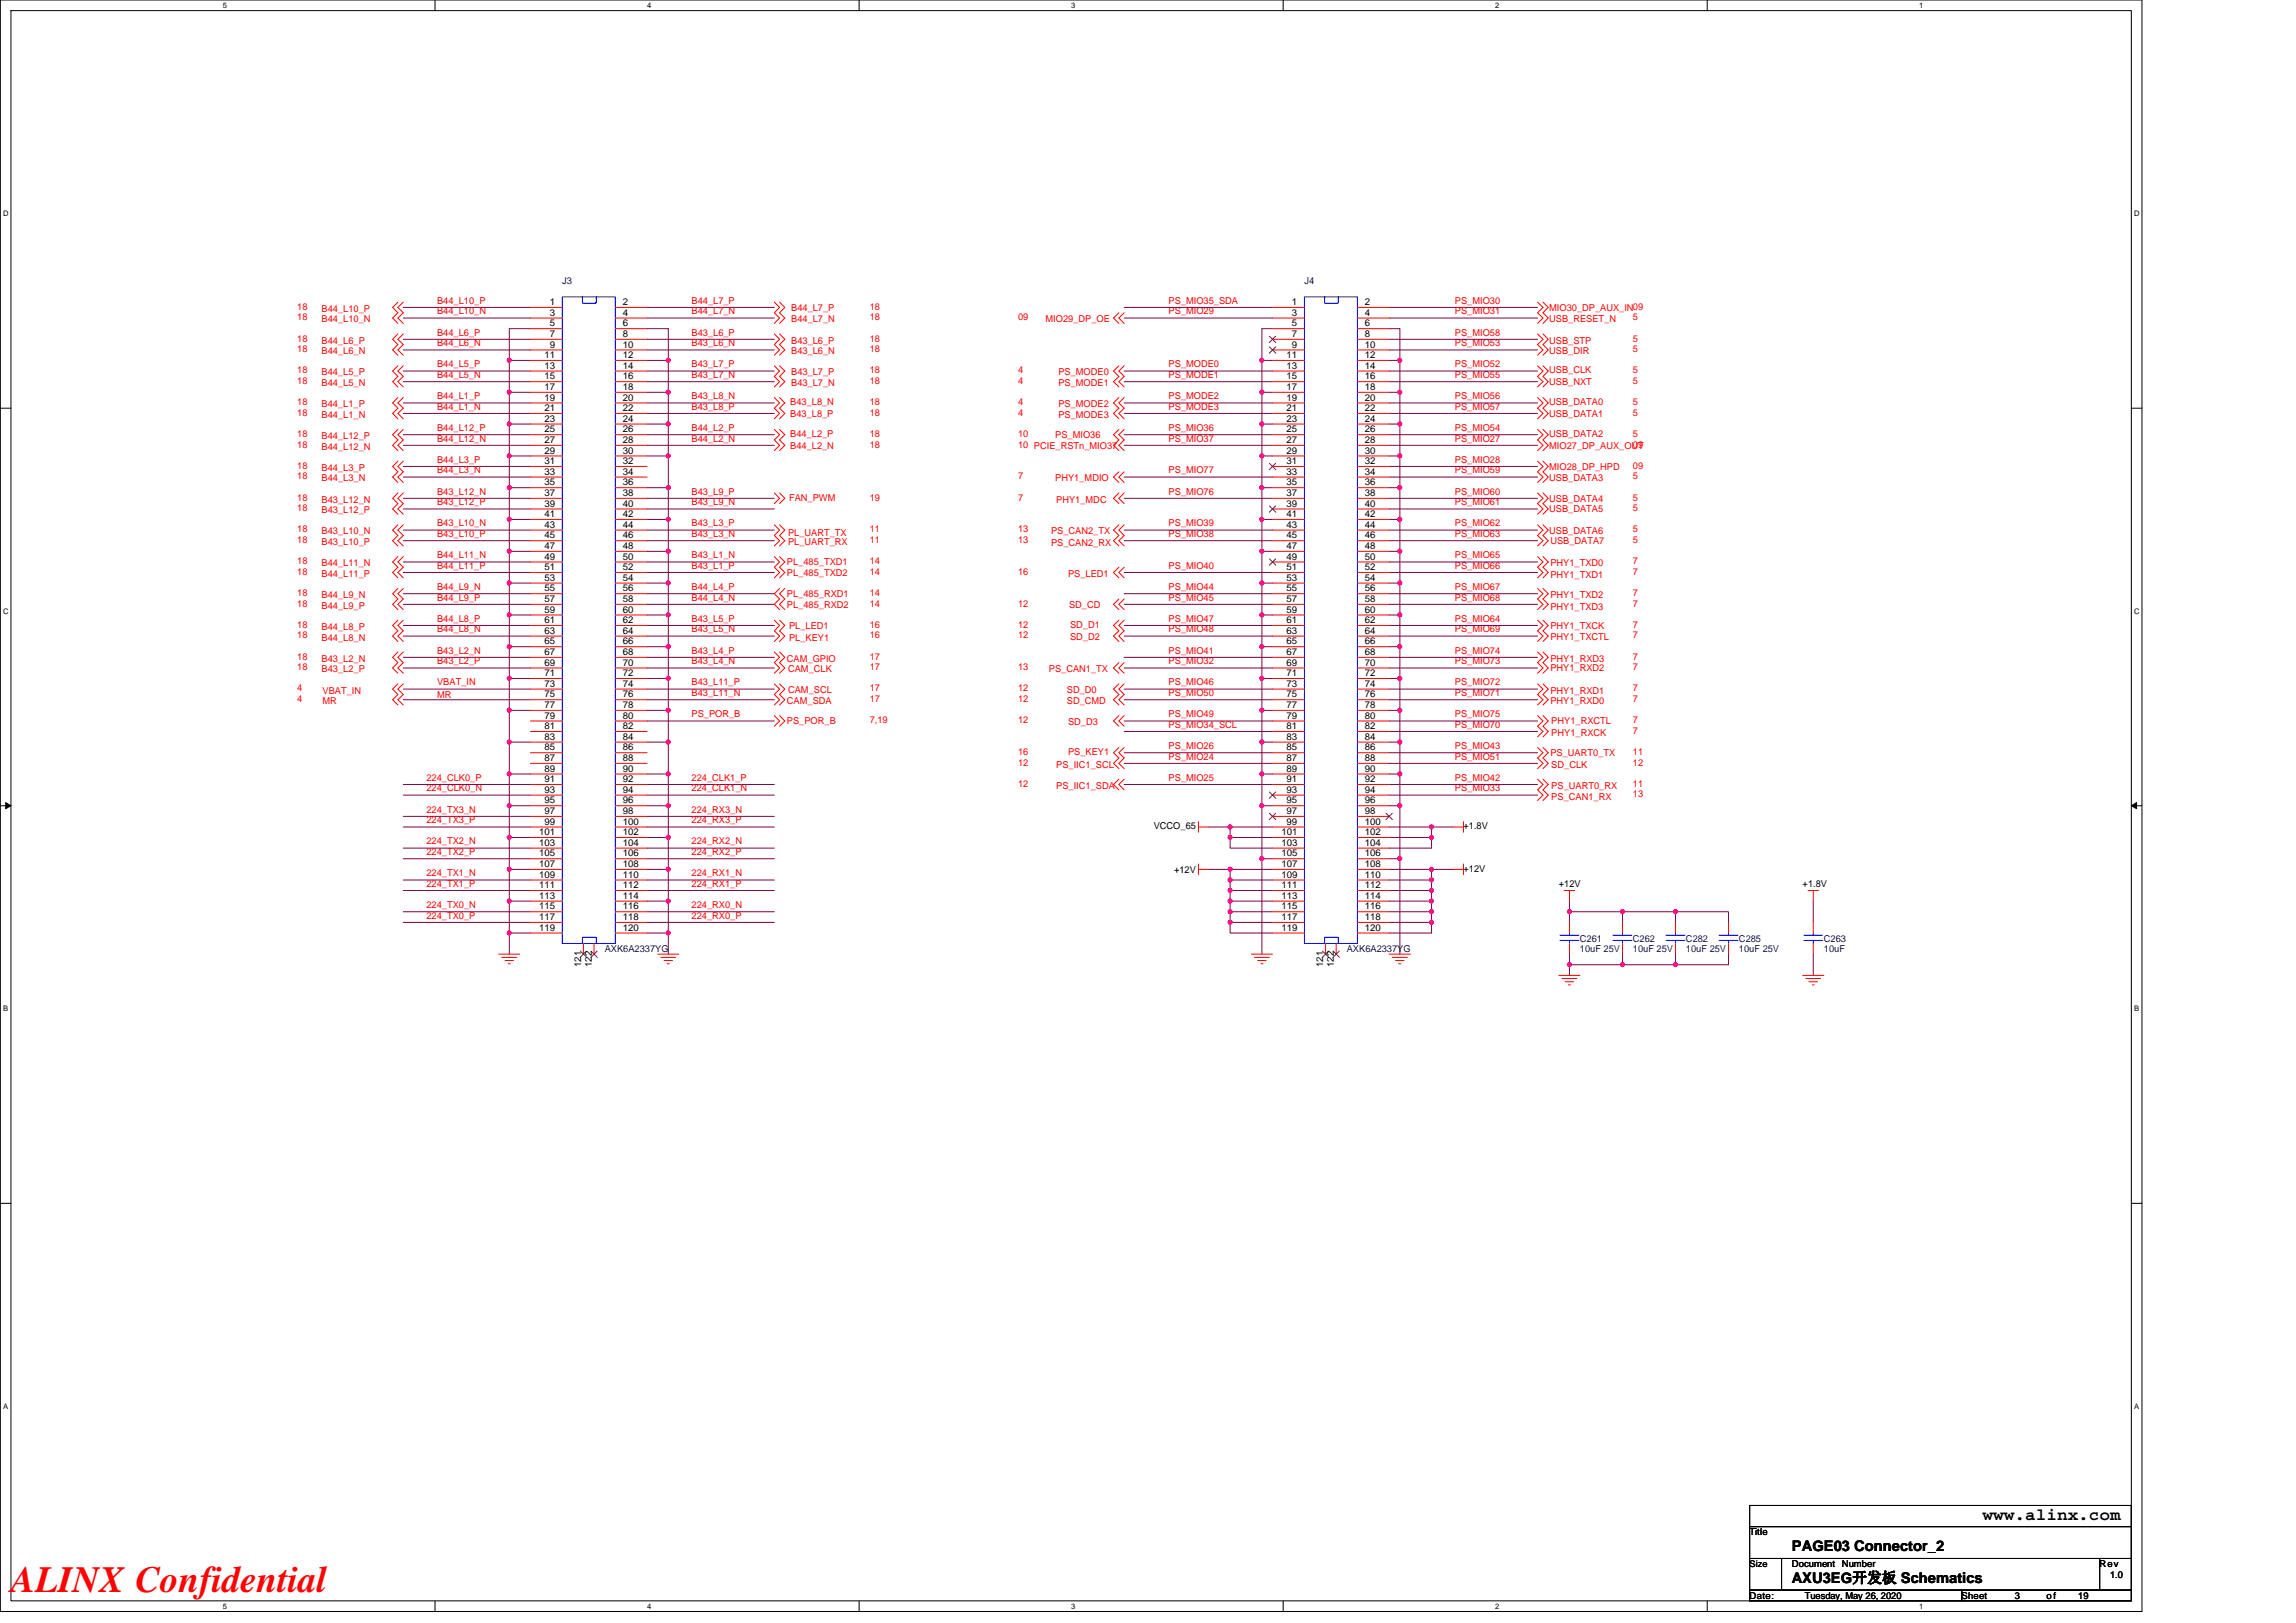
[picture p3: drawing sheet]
<svg xmlns="http://www.w3.org/2000/svg" width="297mm" height="210mm" viewBox="0 0 297 210" stroke-linecap="round" stroke-linejoin="round" font-family="sans-serif">
<defs><g id="words">
<text font-size="4.8" fill="#f00" x="1.4" y="206">ALINX Confidential</text>
<text font-size="2.2" x="256.5" y="196.6">www.alinx.com</text>
<g font-size="1.9">
<text x="231.8" y="200.6">PAGE03 Connector_2</text>
<text x="231.8" y="204.8">AXU3EG开发板 Schematics</text>
</g>
<g font-size="1.2" fill="#f00">
<text x="38.5" y="40.1">18</text>
<text x="38.5" y="41.4">18</text>
<text x="41.6" y="40.3">B44_L10_P</text>
<text x="41.6" y="41.7">B44_L10_N</text>
<text x="56.6" y="39.3">B44_L10_P</text>
<text x="56.6" y="40.7">B44_L10_N</text>
<text x="89.5" y="39.3">B44_L7_P</text>
<text x="89.5" y="40.7">B44_L7_N</text>
<text x="102.4" y="40.2">B44_L7_P</text>
<text x="102.4" y="41.7">B44_L7_N</text>
<text x="112.5" y="40.1">18</text>
<text x="112.5" y="41.4">18</text>
<text x="131.7" y="41.4">09</text>
<text x="135.3" y="41.7">MIO29_DP_OE</text>
<text x="151.2" y="40.7">PS_MIO29</text>
<text x="151.2" y="39.3">PS_MIO35_SDA</text>
<text x="188.2" y="39.3">PS_MIO30</text>
<text x="188.2" y="40.7">PS_MIO31</text>
<text x="200.4" y="41.7">USB_RESET_N</text>
<text x="200.4" y="40.2">MIO30_DP_AUX_IN09</text>
<text x="211.3" y="41.4">5</text>
<text x="38.5" y="44.2">18</text>
<text x="38.5" y="45.6">18</text>
<text x="41.6" y="44.5">B44_L6_P</text>
<text x="41.6" y="45.8">B44_L6_N</text>
<text x="56.6" y="43.4">B44_L6_P</text>
<text x="56.6" y="44.8">B44_L6_N</text>
<text x="56.6" y="47.5">B44_L5_P</text>
<text x="89.5" y="47.5">B43_L7_P</text>
<text x="89.5" y="43.4">B43_L6_P</text>
<text x="89.5" y="44.8">B43_L6_N</text>
<text x="102.4" y="44.5">B43_L6_P</text>
<text x="102.4" y="45.8">B43_L6_N</text>
<text x="112.5" y="44.2">18</text>
<text x="112.5" y="45.6">18</text>
<text x="151.2" y="47.5">PS_MODE0</text>
<text x="188.2" y="44.8">PS_MIO53</text>
<text x="188.2" y="47.5">PS_MIO52</text>
<text x="188.2" y="43.4">PS_MIO58</text>
<text x="200.4" y="44.5">USB_STP</text>
<text x="200.4" y="45.8">USB_DIR</text>
<text x="211.3" y="44.2">5</text>
<text x="211.3" y="45.6">5</text>
<text x="38.5" y="48.3">18</text>
<text x="38.5" y="49.7">18</text>
<text x="38.5" y="52.4">18</text>
<text x="38.5" y="53.8">18</text>
<text x="41.6" y="48.6">B44_L5_P</text>
<text x="41.6" y="50">B44_L5_N</text>
<text x="41.6" y="52.7">B44_L1_P</text>
<text x="56.6" y="51.6">B44_L1_P</text>
<text x="56.6" y="53">B44_L1_N</text>
<text x="56.6" y="48.9">B44_L5_N</text>
<text x="89.5" y="48.9">B43_L7_N</text>
<text x="89.5" y="51.6">B43_L8_N</text>
<text x="89.5" y="53">B43_L8_P</text>
<text x="102.2" y="53.9">B43_L8_P</text>
<text x="102.2" y="52.4">B43_L8_N</text>
<text x="102.4" y="50">B43_L7_N</text>
<text x="102.4" y="48.6">B43_L7_P</text>
<text x="112.5" y="52.4">18</text>
<text x="112.5" y="49.7">18</text>
<text x="112.5" y="48.3">18</text>
<text x="112.5" y="53.8">18</text>
<text x="131.7" y="52.4">4</text>
<text x="131.7" y="53.8">4</text>
<text x="131.7" y="48.3">4</text>
<text x="131.7" y="49.7">4</text>
<text x="136.9" y="52.7">PS_MODE2</text>
<text x="136.9" y="48.6">PS_MODE0</text>
<text x="136.9" y="50">PS_MODE1</text>
<text x="151.2" y="51.6">PS_MODE2</text>
<text x="151.2" y="53">PS_MODE3</text>
<text x="151.2" y="48.9">PS_MODE1</text>
<text x="188.2" y="53">PS_MIO57</text>
<text x="188.2" y="51.6">PS_MIO56</text>
<text x="188.2" y="48.9">PS_MIO55</text>
<text x="200.4" y="49.8">USB_NXT</text>
<text x="200.4" y="48.3">USB_CLK</text>
<text x="200.4" y="53.9">USB_DATA1</text>
<text x="200.4" y="52.4">USB_DATA0</text>
<text x="211.3" y="48.3">5</text>
<text x="211.3" y="52.4">5</text>
<text x="211.3" y="49.7">5</text>
<text x="211.3" y="53.8">5</text>
<text x="38.5" y="56.5">18</text>
<text x="38.5" y="57.9">18</text>
<text x="41.6" y="56.8">B44_L12_P</text>
<text x="41.6" y="58.2">B44_L12_N</text>
<text x="41.6" y="54.1">B44_L1_N</text>
<text x="56.6" y="55.8">B44_L12_P</text>
<text x="56.6" y="57.1">B44_L12_N</text>
<text x="56.6" y="59.9">B44_L3_P</text>
<text x="89.5" y="55.8">B44_L2_P</text>
<text x="89.5" y="57.1">B44_L2_N</text>
<text x="102.2" y="56.5">B44_L2_P</text>
<text x="102.2" y="58">B44_L2_N</text>
<text x="112.5" y="56.5">18</text>
<text x="112.5" y="57.9">18</text>
<text x="131.7" y="57.9">10 PCIE_RSTn_MIO37</text>
<text x="131.7" y="56.5">10</text>
<text x="136.5" y="56.7">PS_MIO36</text>
<text x="136.9" y="54.1">PS_MODE3</text>
<text x="151.2" y="55.8">PS_MIO36</text>
<text x="151.2" y="57.1">PS_MIO37</text>
<text x="188.2" y="59.9">PS_MIO28</text>
<text x="188.2" y="57.1">PS_MIO27</text>
<text x="188.2" y="55.8">PS_MIO54</text>
<text x="200.4" y="56.5">USB_DATA2</text>
<text x="200.4" y="58">MIO27_DP_AUX_OUT</text>
<text x="211.3" y="56.5">5</text>
<text x="211.3" y="57.9">09</text>
<text x="38.5" y="64.8">18</text>
<text x="38.5" y="60.7">18</text>
<text x="38.5" y="62">18</text>
<text x="41.6" y="65">B43_L12_N</text>
<text x="41.6" y="60.9">B44_L3_P</text>
<text x="41.6" y="62.3">B44_L3_N</text>
<text x="56.6" y="61.2">B44_L3_N</text>
<text x="56.6" y="64">B43_L12_N</text>
<text x="56.6" y="65.4">B43_L12_P</text>
<text x="89.5" y="64">B43_L9_P</text>
<text x="89.5" y="65.4">B43_L9_N</text>
<text x="102.1" y="64.8">FAN_PWM</text>
<text x="112.5" y="64.8">19</text>
<text x="131.7" y="62">7</text>
<text x="131.7" y="64.8">7</text>
<text x="136.5" y="62.2">PHY1_MDIO</text>
<text x="136.6" y="65">PHY1_MDC</text>
<text x="151.2" y="64">PS_MIO76</text>
<text x="151.2" y="61.2">PS_MIO77</text>
<text x="188.2" y="65.4">PS_MIO61</text>
<text x="188.2" y="61.2">PS_MIO59</text>
<text x="188.2" y="64">PS_MIO60</text>
<text x="200.4" y="64.9">USB_DATA4</text>
<text x="200.4" y="62.2">USB_DATA3</text>
<text x="200.4" y="60.8">MIO28_DP_HPD</text>
<text x="211.3" y="64.8">5</text>
<text x="211.3" y="62">5</text>
<text x="211.3" y="60.7">09</text>
<text x="38.5" y="70.3">18</text>
<text x="38.5" y="68.9">18</text>
<text x="38.5" y="66.1">18</text>
<text x="41.6" y="70.5">B43_L10_P</text>
<text x="41.6" y="69.2">B43_L10_N</text>
<text x="41.6" y="66.4">B43_L12_P</text>
<text x="56.6" y="68.1">B43_L10_N</text>
<text x="56.6" y="69.5">B43_L10_P</text>
<text x="89.5" y="68.1">B43_L3_P</text>
<text x="89.5" y="69.5">B43_L3_N</text>
<text x="102" y="70.5">PL_UART_RX</text>
<text x="102" y="69.3">PL_UART_TX</text>
<text x="112.5" y="70.3">11</text>
<text x="112.5" y="68.9">11</text>
<text x="131.7" y="68.9">13</text>
<text x="131.7" y="70.3">13</text>
<text x="136" y="69.2">PS_CAN2_TX</text>
<text x="136" y="70.7">PS_CAN2_RX</text>
<text x="151.2" y="69.5">PS_MIO38</text>
<text x="151.2" y="68.1">PS_MIO39</text>
<text x="188.2" y="69.5">PS_MIO63</text>
<text x="188.2" y="68.1">PS_MIO62</text>
<text x="200.4" y="66.3">USB_DATA5</text>
<text x="200.4" y="69">USB_DATA6</text>
<text x="200.6" y="70.4">USB_DATA7</text>
<text x="211.3" y="70.3">5</text>
<text x="211.3" y="66.1">5</text>
<text x="211.3" y="68.9">5</text>
<text x="38.5" y="77.1">18</text>
<text x="38.5" y="74.4">18</text>
<text x="38.5" y="73">18</text>
<text x="41.6" y="77.4">B44_L9_N</text>
<text x="41.6" y="74.6">B44_L11_P</text>
<text x="41.6" y="73.3">B44_L11_N</text>
<text x="56.6" y="76.3">B44_L9_N</text>
<text x="56.6" y="77.7">B44_L9_P</text>
<text x="56.6" y="73.6">B44_L11_P</text>
<text x="56.6" y="72.2">B44_L11_N</text>
<text x="89.5" y="76.3">B44_L4_P</text>
<text x="89.5" y="77.7">B44_L4_N</text>
<text x="89.5" y="72.2">B43_L1_N</text>
<text x="89.5" y="73.6">B43_L1_P</text>
<text x="101.8" y="73.1">PL_485_TXD1</text>
<text x="101.8" y="74.5">PL_485_TXD2</text>
<text x="101.8" y="77.3">PL_485_RXD1</text>
<text x="112.5" y="73">14</text>
<text x="112.5" y="74.4">14</text>
<text x="112.5" y="77.1">14</text>
<text x="131.7" y="74.4">16</text>
<text x="138.2" y="74.6">PS_LED1</text>
<text x="151.2" y="73.6">PS_MIO40</text>
<text x="151.2" y="76.3">PS_MIO44</text>
<text x="151.2" y="77.7">PS_MIO45</text>
<text x="188.2" y="77.7">PS_MIO68</text>
<text x="188.2" y="76.3">PS_MIO67</text>
<text x="188.2" y="73.6">PS_MIO66</text>
<text x="188.2" y="72.2">PS_MIO65</text>
<text x="200.6" y="77.4">PHY1_TXD2</text>
<text x="200.6" y="74.8">PHY1_TXD1</text>
<text x="200.6" y="73.3">PHY1_TXD0</text>
<text x="211.3" y="77.1">7</text>
<text x="211.3" y="74.4">7</text>
<text x="211.3" y="73">7</text>
<text x="38.5" y="82.6">18</text>
<text x="38.5" y="81.2">18</text>
<text x="38.5" y="78.5">18</text>
<text x="41.6" y="82.9">B44_L8_N</text>
<text x="41.6" y="81.5">B44_L8_P</text>
<text x="41.6" y="78.8">B44_L9_P</text>
<text x="56.6" y="80.4">B44_L8_P</text>
<text x="56.6" y="81.8">B44_L8_N</text>
<text x="89.5" y="80.4">B43_L5_P</text>
<text x="89.5" y="81.8">B43_L5_N</text>
<text x="101.8" y="78.6">PL_485_RXD2</text>
<text x="102.1" y="82.9">PL_KEY1</text>
<text x="102.1" y="81.4">PL_LED1</text>
<text x="112.5" y="78.5">14</text>
<text x="112.5" y="82.6">16</text>
<text x="112.5" y="81.2">16</text>
<text x="131.7" y="78.5">12</text>
<text x="131.7" y="81.2">12</text>
<text x="131.7" y="82.6">12</text>
<text x="138.3" y="78.6">SD_CD</text>
<text x="138.4" y="81.2">SD_D1</text>
<text x="138.4" y="82.7">SD_D2</text>
<text x="151.2" y="80.4">PS_MIO47</text>
<text x="151.2" y="81.8">PS_MIO48</text>
<text x="188.2" y="81.8">PS_MIO69</text>
<text x="188.2" y="80.4">PS_MIO64</text>
<text x="200.6" y="82.7">PHY1_TXCTL</text>
<text x="200.6" y="81.4">PHY1_TXCK</text>
<text x="200.6" y="78.9">PHY1_TXD3</text>
<text x="211.3" y="82.6">7</text>
<text x="211.3" y="81.2">7</text>
<text x="211.3" y="78.5">7</text>
<text x="38.5" y="86.7">18</text>
<text x="38.5" y="85.3">18</text>
<text x="38.5" y="89.5">4</text>
<text x="41.6" y="87">B43_L2_P</text>
<text x="41.6" y="85.6">B43_L2_N</text>
<text x="41.7" y="89.7">VBAT_IN</text>
<text x="56.6" y="84.6">B43_L2_N</text>
<text x="56.6" y="85.9">B43_L2_P</text>
<text x="56.6" y="88.7">VBAT_IN</text>
<text x="89.5" y="88.7">B43_L11_P</text>
<text x="89.5" y="84.6">B43_L4_P</text>
<text x="89.5" y="85.9">B43_L4_N</text>
<text x="101.8" y="85.6">CAM_GPIO</text>
<text x="102" y="87">CAM_CLK</text>
<text x="102" y="89.6">CAM_SCL</text>
<text x="112.5" y="86.7">17</text>
<text x="112.5" y="89.5">17</text>
<text x="112.5" y="85.3">17</text>
<text x="131.7" y="86.7">13</text>
<text x="131.7" y="89.5">12</text>
<text x="135.7" y="87">PS_CAN1_TX</text>
<text x="138" y="89.6">SD_D0</text>
<text x="151.2" y="85.9">PS_MIO32</text>
<text x="151.2" y="84.6">PS_MIO41</text>
<text x="151.2" y="88.7">PS_MIO46</text>
<text x="188.2" y="88.7">PS_MIO72</text>
<text x="188.2" y="85.9">PS_MIO73</text>
<text x="188.2" y="84.6">PS_MIO74</text>
<text x="200.6" y="89.7">PHY1_RXD1</text>
<text x="200.6" y="86.8">PHY1_RXD2</text>
<text x="200.6" y="85.6">PHY1_RXD3</text>
<text x="211.3" y="89.5">7</text>
<text x="211.3" y="86.7">7</text>
<text x="211.3" y="85.3">7</text>
<text x="38.5" y="90.8">4</text>
<text x="41.7" y="91.1">MR</text>
<text x="56.6" y="90.3">MR</text>
<text x="89.5" y="90">B43_L11_N</text>
<text x="89.5" y="92.8">PS_POR_B</text>
<text x="101.8" y="93.7">PS_POR_B</text>
<text x="101.8" y="91.1">CAM_SDA</text>
<text x="112.5" y="93.6">7,19</text>
<text x="112.5" y="90.8">17</text>
<text x="131.7" y="93.6">12</text>
<text x="131.7" y="90.8">12</text>
<text x="138" y="91.1">SD_CMD</text>
<text x="138.2" y="93.9">SD_D3</text>
<text x="151.2" y="92.8">PS_MIO49</text>
<text x="151.2" y="94.1">PS_MIO34_SCL</text>
<text x="151.2" y="90">PS_MIO50</text>
<text x="188.2" y="94.1">PS_MIO70</text>
<text x="188.2" y="92.8">PS_MIO75</text>
<text x="188.2" y="90">PS_MIO71</text>
<text x="200.6" y="91.1">PHY1_RXD0</text>
<text x="200.7" y="95.2">PHY1_RXCK</text>
<text x="200.7" y="93.7">PHY1_RXCTL</text>
<text x="211.3" y="90.8">7</text>
<text x="211.3" y="95">7</text>
<text x="211.3" y="93.6">7</text>
<text x="55.2" y="101">224_CLK0_P</text>
<text x="89.5" y="101">224_CLK1_P</text>
<text x="131.7" y="97.7">16</text>
<text x="131.7" y="99.1">12</text>
<text x="131.7" y="101.8">12</text>
<text x="136.6" y="99.3">PS_IIC1_SCL</text>
<text x="138.2" y="97.7">PS_KEY1</text>
<text x="151.2" y="96.9">PS_MIO26</text>
<text x="151.2" y="101">PS_MIO25</text>
<text x="151.2" y="98.3">PS_MIO24</text>
<text x="188.2" y="101">PS_MIO42</text>
<text x="188.2" y="98.3">PS_MIO51</text>
<text x="188.2" y="96.9">PS_MIO43</text>
<text x="200.6" y="97.8">PS_UART0_TX</text>
<text x="200.7" y="99.3">SD_CLK</text>
<text x="211.3" y="97.7">11</text>
<text x="211.3" y="99.1">12</text>
<text x="211.3" y="101.8">11</text>
<text x="55.2" y="102.4">224_CLK0_N</text>
<text x="55.2" y="105.1">224_TX3_N</text>
<text x="55.2" y="106.5">224_TX3_P</text>
<text x="89.5" y="102.4">224_CLK1_N</text>
<text x="89.5" y="105.1">224_RX3_N</text>
<text x="89.5" y="106.5">224_RX3_P</text>
<text x="136.6" y="102.1">PS_IIC1_SDA</text>
<text x="188.2" y="102.4">PS_MIO33</text>
<text x="200.7" y="103.4">PS_CAN1_RX</text>
<text x="200.7" y="102.1">PS_UART0_RX</text>
<text x="211.3" y="103.2">13</text>
<text x="55.2" y="109.2">224_TX2_N</text>
<text x="55.2" y="110.6">224_TX2_P</text>
<text x="55.2" y="113.4">224_TX1_N</text>
<text x="89.5" y="109.2">224_RX2_N</text>
<text x="89.5" y="110.6">224_RX2_P</text>
<text x="89.5" y="113.4">224_RX1_N</text>
<text x="55.2" y="114.7">224_TX1_P</text>
<text x="55.2" y="117.5">224_TX0_N</text>
<text x="55.2" y="118.9">224_TX0_P</text>
<text x="89.5" y="117.5">224_RX0_N</text>
<text x="89.5" y="118.9">224_RX0_P</text>
<text x="89.5" y="114.7">224_RX1_P</text>
</g>
<g font-size="1.2">
<text x="71.1" y="39.5">1</text>
<text x="71.1" y="40.9">3</text>
<text x="80.6" y="39.5">2</text>
<text x="80.6" y="40.9">4</text>
<text x="167.1" y="39.5">1</text>
<text x="167.1" y="40.9">3</text>
<text x="176.6" y="39.5">2</text>
<text x="176.6" y="40.9">4</text>
<text x="70.4" y="46.3">11</text>
<text x="70.4" y="47.7">13</text>
<text x="71.1" y="42.2">5</text>
<text x="71.1" y="43.6">7</text>
<text x="71.1" y="45">9</text>
<text x="80.6" y="42.2">6</text>
<text x="80.6" y="43.6">8</text>
<text x="80.6" y="45">10</text>
<text x="80.6" y="46.3">12</text>
<text x="80.6" y="47.7">14</text>
<text x="166.5" y="46.3">11</text>
<text x="166.5" y="47.7">13</text>
<text x="167.1" y="42.2">5</text>
<text x="167.1" y="43.6">7</text>
<text x="167.1" y="45">9</text>
<text x="176.6" y="42.2">6</text>
<text x="176.6" y="43.6">8</text>
<text x="176.6" y="45">10</text>
<text x="176.6" y="46.3">12</text>
<text x="176.6" y="47.7">14</text>
<text x="70.4" y="49.1">15</text>
<text x="70.4" y="50.5">17</text>
<text x="70.4" y="51.8">19</text>
<text x="70.4" y="53.2">21</text>
<text x="80.6" y="49.1">16</text>
<text x="80.6" y="50.5">18</text>
<text x="80.6" y="51.8">20</text>
<text x="80.6" y="53.2">22</text>
<text x="166.5" y="49.1">15</text>
<text x="166.5" y="50.5">17</text>
<text x="166.5" y="51.8">19</text>
<text x="166.5" y="53.2">21</text>
<text x="176.6" y="49.1">16</text>
<text x="176.6" y="50.5">18</text>
<text x="176.6" y="51.8">20</text>
<text x="176.6" y="53.2">22</text>
<text x="70.4" y="54.6">23</text>
<text x="70.4" y="55.9">25</text>
<text x="70.4" y="57.3">27</text>
<text x="70.4" y="58.7">29</text>
<text x="80.6" y="54.6">24</text>
<text x="80.6" y="55.9">26</text>
<text x="80.6" y="57.3">28</text>
<text x="80.6" y="58.7">30</text>
<text x="166.5" y="54.6">23</text>
<text x="166.5" y="55.9">25</text>
<text x="166.5" y="57.3">27</text>
<text x="166.5" y="58.7">29</text>
<text x="176.6" y="54.6">24</text>
<text x="176.6" y="55.9">26</text>
<text x="176.6" y="57.3">28</text>
<text x="176.6" y="58.7">30</text>
<text x="70.4" y="60">31</text>
<text x="70.4" y="61.4">33</text>
<text x="70.4" y="62.8">35</text>
<text x="70.4" y="64.2">37</text>
<text x="70.4" y="65.6">39</text>
<text x="80.6" y="60">32</text>
<text x="80.6" y="61.4">34</text>
<text x="80.6" y="62.8">36</text>
<text x="80.6" y="64.2">38</text>
<text x="80.6" y="65.6">40</text>
<text x="166.5" y="60">31</text>
<text x="166.5" y="61.4">33</text>
<text x="166.5" y="62.8">35</text>
<text x="166.5" y="64.2">37</text>
<text x="166.5" y="65.6">39</text>
<text x="176.6" y="60">32</text>
<text x="176.6" y="61.4">34</text>
<text x="176.6" y="62.8">36</text>
<text x="176.6" y="64.2">38</text>
<text x="176.6" y="65.6">40</text>
<text x="70.4" y="66.9">41</text>
<text x="70.4" y="68.3">43</text>
<text x="70.4" y="69.7">45</text>
<text x="70.4" y="71">47</text>
<text x="80.6" y="66.9">42</text>
<text x="80.6" y="68.3">44</text>
<text x="80.6" y="69.7">46</text>
<text x="80.6" y="71">48</text>
<text x="166.5" y="66.9">41</text>
<text x="166.5" y="68.3">43</text>
<text x="166.5" y="69.7">45</text>
<text x="166.5" y="71">47</text>
<text x="176.6" y="66.9">42</text>
<text x="176.6" y="68.3">44</text>
<text x="176.6" y="69.7">46</text>
<text x="176.6" y="71">48</text>
<text x="70.4" y="72.4">49</text>
<text x="70.4" y="73.8">51</text>
<text x="70.4" y="75.1">53</text>
<text x="70.4" y="76.5">55</text>
<text x="70.4" y="77.9">57</text>
<text x="80.6" y="72.4">50</text>
<text x="80.6" y="73.8">52</text>
<text x="80.6" y="75.1">54</text>
<text x="80.6" y="76.5">56</text>
<text x="80.6" y="77.9">58</text>
<text x="166.5" y="72.4">49</text>
<text x="166.5" y="73.8">51</text>
<text x="166.5" y="75.1">53</text>
<text x="166.5" y="76.5">55</text>
<text x="166.5" y="77.9">57</text>
<text x="176.6" y="72.4">50</text>
<text x="176.6" y="73.8">52</text>
<text x="176.6" y="75.1">54</text>
<text x="176.6" y="76.5">56</text>
<text x="176.6" y="77.9">58</text>
<text x="70.4" y="79.3">59</text>
<text x="70.4" y="80.6">61</text>
<text x="70.4" y="82">63</text>
<text x="70.4" y="83.4">65</text>
<text x="80.6" y="79.3">60</text>
<text x="80.6" y="80.6">62</text>
<text x="80.6" y="82">64</text>
<text x="80.6" y="83.4">66</text>
<text x="166.5" y="79.3">59</text>
<text x="166.5" y="80.6">61</text>
<text x="166.5" y="82">63</text>
<text x="166.5" y="83.4">65</text>
<text x="176.6" y="79.3">60</text>
<text x="176.6" y="80.6">62</text>
<text x="176.6" y="82">64</text>
<text x="176.6" y="83.4">66</text>
<text x="70.4" y="84.8">67</text>
<text x="70.4" y="86.1">69</text>
<text x="70.4" y="87.5">71</text>
<text x="70.4" y="88.9">73</text>
<text x="80.6" y="84.8">68</text>
<text x="80.6" y="86.1">70</text>
<text x="80.6" y="87.5">72</text>
<text x="80.6" y="88.9">74</text>
<text x="166.5" y="84.8">67</text>
<text x="166.5" y="86.1">69</text>
<text x="166.5" y="87.5">71</text>
<text x="166.5" y="88.9">73</text>
<text x="176.6" y="84.8">68</text>
<text x="176.6" y="86.1">70</text>
<text x="176.6" y="87.5">72</text>
<text x="176.6" y="88.9">74</text>
<text x="70.4" y="90.2">75</text>
<text x="70.4" y="91.6">77</text>
<text x="70.4" y="93">79</text>
<text x="70.4" y="94.3">81</text>
<text x="70.4" y="95.7">83</text>
<text x="80.6" y="90.2">76</text>
<text x="80.6" y="91.6">78</text>
<text x="80.6" y="93">80</text>
<text x="80.6" y="94.3">82</text>
<text x="80.6" y="95.7">84</text>
<text x="166.5" y="90.2">75</text>
<text x="166.5" y="91.6">77</text>
<text x="166.5" y="93">79</text>
<text x="166.5" y="94.3">81</text>
<text x="166.5" y="95.7">83</text>
<text x="176.6" y="90.2">76</text>
<text x="176.6" y="91.6">78</text>
<text x="176.6" y="93">80</text>
<text x="176.6" y="94.3">82</text>
<text x="176.6" y="95.7">84</text>
<text x="70.4" y="97.1">85</text>
<text x="70.4" y="98.5">87</text>
<text x="70.4" y="99.8">89</text>
<text x="70.4" y="101.2">91</text>
<text x="80.6" y="97.1">86</text>
<text x="80.6" y="98.5">88</text>
<text x="80.6" y="99.8">90</text>
<text x="80.6" y="101.2">92</text>
<text x="166.5" y="97.1">85</text>
<text x="166.5" y="98.5">87</text>
<text x="166.5" y="99.8">89</text>
<text x="166.5" y="101.2">91</text>
<text x="176.6" y="97.1">86</text>
<text x="176.6" y="98.5">88</text>
<text x="176.6" y="99.8">90</text>
<text x="176.6" y="101.2">92</text>
<text x="70.4" y="102.6">93</text>
<text x="70.4" y="103.9">95</text>
<text x="70.4" y="105.3">97</text>
<text x="70.4" y="106.7">99</text>
<text x="80.6" y="102.6">94</text>
<text x="80.6" y="103.9">96</text>
<text x="80.6" y="105.3">98</text>
<text x="80.6" y="106.7">100</text>
<text x="149.3" y="107.3">VCCO_65</text>
<text x="166.5" y="102.6">93</text>
<text x="166.5" y="103.9">95</text>
<text x="166.5" y="105.3">97</text>
<text x="166.5" y="106.7">99</text>
<text x="176.6" y="102.6">94</text>
<text x="176.6" y="103.9">96</text>
<text x="176.6" y="105.3">98</text>
<text x="176.6" y="106.7">100</text>
<text x="189.3" y="107.3">+1.8V</text>
<text x="69.8" y="108.1">101</text>
<text x="69.8" y="109.4">103</text>
<text x="69.8" y="110.8">105</text>
<text x="69.8" y="112.2">107</text>
<text x="69.8" y="113.6">109</text>
<text x="80.6" y="108.1">102</text>
<text x="80.6" y="109.4">104</text>
<text x="80.6" y="110.8">106</text>
<text x="80.6" y="112.2">108</text>
<text x="80.6" y="113.6">110</text>
<text x="151.9" y="112.9">+12V</text>
<text x="165.8" y="108.1">101</text>
<text x="165.8" y="109.4">103</text>
<text x="165.8" y="110.8">105</text>
<text x="165.8" y="112.2">107</text>
<text x="165.8" y="113.6">109</text>
<text x="176.6" y="108.1">102</text>
<text x="176.6" y="109.4">104</text>
<text x="176.6" y="110.8">106</text>
<text x="176.6" y="112.2">108</text>
<text x="176.6" y="113.6">110</text>
<text x="189.3" y="112.8">+12V</text>
<text x="69.8" y="114.9">111</text>
<text x="69.8" y="116.3">113</text>
<text x="69.8" y="117.7">115</text>
<text x="69.8" y="119">117</text>
<text x="80.6" y="114.9">112</text>
<text x="80.6" y="116.3">114</text>
<text x="80.6" y="117.7">116</text>
<text x="80.6" y="119">118</text>
<text x="165.8" y="114.9">111</text>
<text x="165.8" y="116.3">113</text>
<text x="165.8" y="117.7">115</text>
<text x="165.8" y="119">117</text>
<text x="176.6" y="114.9">112</text>
<text x="176.6" y="116.3">114</text>
<text x="176.6" y="117.7">116</text>
<text x="176.6" y="119">118</text>
<text x="201.7" y="114.7">+12V</text>
<text x="233.2" y="114.7">+1.8V</text>
<text x="69.8" y="120.4">119</text>
<text x="75.2" y="125.1" transform="rotate(-90 75.2 125.1)">121</text>
<text x="76.6" y="125.1" transform="rotate(-90 76.6 125.1)">122</text>
<text x="80.6" y="120.4">120</text>
<text x="165.8" y="120.4">119</text>
<text x="171.2" y="125.1" transform="rotate(-90 171.2 125.1)">121</text>
<text x="172.6" y="125.1" transform="rotate(-90 172.6 125.1)">122</text>
<text x="176.6" y="120.4">120</text>
<text x="226.4" y="198.6">Title</text>
<text x="226.4" y="202.7">Size</text>
<text x="231.8" y="202.8">Document</text>
<text x="238.3" y="202.8">Number</text>
<text x="271.6" y="202.8">Rev</text>
<text x="226.4" y="206.9">Date:</text>
<text x="233.5" y="206.9">Tuesday, May 26, 2020</text>
<text x="253.8" y="206.9">Sheet</text>
<text x="260.6" y="206.9">3</text>
<text x="264.8" y="206.9">of</text>
<text x="268.9" y="206.9">19</text>
<text x="273" y="204.1">1.0</text>
</g>
<g font-size="1.2" fill="#000080">
<text x="72.7" y="36.8">J3</text>
<text x="168.8" y="36.8">J4</text>
<text x="78.2" y="123.2">AXK6A2337YG</text>
<text x="174.2" y="123.2">AXK6A2337YG</text>
<text x="204.4" y="121.8">C261</text>
<text x="204.4" y="123.2">10uF 25V</text>
<text x="211.3" y="121.8">C262</text>
<text x="211.3" y="123.2">10uF 25V</text>
<text x="218.1" y="121.8">C282</text>
<text x="218.1" y="123.2">10uF 25V</text>
<text x="225" y="121.8">C285</text>
<text x="225" y="123.2">10uF 25V</text>
<text x="236" y="121.8">C263</text>
<text x="236" y="123.2">10uF</text>
</g>
<g font-size="1">
<text x="28.8" y="1">5</text>
<text x="83.7" y="1">4</text>
<text x="138.6" y="1">3</text>
<text x="193.4" y="1">2</text>
<text x="248.3" y="1">1</text>
<text x=".4" y="28">D</text>
<text x="276.1" y="28">D</text>
<text x=".4" y="79.4">C</text>
<text x="276.1" y="79.4">C</text>
<text x=".4" y="130.9">B</text>
<text x="276.1" y="130.9">B</text>
<text x=".4" y="182.3">A</text>
<text x="276.1" y="182.3">A</text>
<text x="28.8" y="208.2">5</text>
<text x="83.7" y="208.2">4</text>
<text x="138.6" y="208.2">3</text>
<text x="193.4" y="208.2">2</text>
<text x="248.3" y="208.2">1</text>
</g>
</g></defs>
<path d="M0 0h277.1v208.5h-277.1zM1.4 1.4h274.3v205.7h-274.3z" fill="none" stroke="#000" stroke-width=".13"/>
<g fill="#fff">
<path d="M28.8 .1h.6v1.1h-.6z"/>
<path d="M28.8 207.3h.6v1.1h-.6z"/>
</g>
<path d="M56.3 0v1.4M56.3 207.1v1.4" fill="none" stroke="#000" stroke-width=".13"/>
<g fill="#fff">
<path d="M83.7 .1h.6v1.1h-.6z"/>
<path d="M83.7 207.3h.6v1.1h-.6z"/>
</g>
<path d="M111.1 0v1.4M111.1 207.1v1.4" fill="none" stroke="#000" stroke-width=".13"/>
<g fill="#fff">
<path d="M138.6 .1h.5v1.1h-.5z"/>
<path d="M138.6 207.3h.5v1.1h-.5z"/>
</g>
<path d="M166 0v1.4M166 207.1v1.4" fill="none" stroke="#000" stroke-width=".13"/>
<g fill="#fff">
<path d="M193.4 .1h.6v1.1h-.6z"/>
<path d="M193.4 207.3h.6v1.1h-.6z"/>
</g>
<path d="M220.9 0v1.4M220.9 207.1v1.4" fill="none" stroke="#000" stroke-width=".13"/>
<g fill="#fff">
<path d="M248.3 .1h.6v1.1h-.6z"/>
<path d="M248.3 207.3h.6v1.1h-.6z"/>
<path d="M.4 27.1h.7v1.1h-.7z"/>
<path d="M276.1 27.1h.7v1.1h-.7z"/>
<path d="M.4 78.5h.7v1.1h-.7z"/>
<path d="M276.1 78.5h.7v1.1h-.7z"/>
</g>
<path d="M0 52.8h1.4M275.7 52.8h1.4" fill="none" stroke="#000" stroke-width=".13"/>
<g fill="#fff">
<path d="M.4 130h.7v1.1h-.7z"/>
<path d="M276.1 130h.7v1.1h-.7z"/>
</g>
<path d="M0 104.2h1.4M275.7 104.2h1.4" fill="none" stroke="#000" stroke-width=".13"/>
<path d="M.7 103.8l.7 .4-.7 .4zM275.7 104.2l.7-.4v.8z" fill="#000" stroke="#000" stroke-width=".13"/>
<g fill="#fff">
<path d="M.4 181.4h.7v1.1h-.7z"/>
<path d="M276.1 181.4h.7v1.1h-.7z"/>
</g>
<path d="M0 155.7h1.4M275.7 155.7h1.4M226.4 194.8h49.3v2.7h-49.3zM226.4 197.5h49.3v4.1h-49.3zM226.4 201.6h4.1v4.1h-4.1zM226.4 205.7h27.4v1.4h-27.4zM230.5 201.6h41.1v4.1h-41.1zM253.8 205.7h21.9v1.4h-21.9zM271.6 201.6h4.1v4.1h-4.1z" fill="none" stroke="#000" stroke-width=".13"/>
<g fill="none" stroke="#800040" stroke-width=".13">
<path d="M52.2 39.8h16.4M83.7 39.8h16.5M145.4 39.8h19.2M179.7 39.8h19.2M52.2 56.2h16.4M52.2 57.6h16.4M52.2 52.1h16.4M52.2 53.5h16.4M52.2 41.1h16.4M52.2 43.9h16.4M52.2 45.3h16.4M52.2 48h16.4"/>
<path d="M52.2 49.4h16.4M65.9 50.8v4.1M65.9 46.6v4.2M65.9 54.9h2.7M65.9 54.9v4.1h2.7M65.9 46.6h2.7M65.9 59v4.1h2.7M65.9 50.8h2.7M68.6 42.5h-2.7v4.1M83.7 50.8h2.8M83.7 59h2.8M83.7 54.9h2.8"/>
<path d="M83.7 46.6h2.8M83.7 42.5h2.8v4.1M83.7 49.4h16.5M83.7 48h16.5M83.7 41.1h16.5M83.7 56.2h16.5M83.7 57.6h16.5M83.7 43.9h16.5M83.7 45.3h16.5M83.7 52.1h16.5M83.7 53.5h16.5M86.5 50.8v4.1"/>
<path d="M86.5 54.9v4.1M86.5 59v4.1M86.5 46.6v4.2M145.4 56.2h19.2M145.4 57.6h19.2M145.4 52.1h19.2M145.4 53.5h19.2M145.4 49.4h19.2M145.4 48h19.2M145.4 41.1h19.2M163.3 46.6v4.2h1.3M163.3 59h1.3"/>
<path d="M163.3 50.8v4.1M163.3 59v4.1M163.3 54.9v4.1M163.3 54.9h1.3M164.6 42.5h-1.3v4.1h1.3M179.7 45.3h19.2M179.7 57.6h19.2M179.7 56.2h19.2M179.7 53.5h19.2M179.7 52.1h19.2M179.7 49.4h19.2M179.7 48h19.2"/>
<path d="M179.7 41.1h19.2M179.7 43.9h19.2M179.7 42.5h1.4v4.1M179.7 59h1.4M179.7 50.8h1.4v4.1M179.7 46.6h1.4M179.7 54.9h1.4M181.1 59v4.1M181.1 54.9v4.1M181.1 46.6v4.2M52.2 60.3h16.4M52.2 61.7h16.4"/>
<path d="M52.2 64.5h16.4M52.2 65.8h16.4M52.2 76.8h16.4M52.2 78.2h16.4M52.2 68.6h16.4M52.2 70h16.4M52.2 74.1h16.4M52.2 72.7h16.4M65.9 75.4v4.2M65.9 79.6v4.1h2.7M65.9 79.6h2.7M65.9 71.3v4.1h2.7"/>
<path d="M65.9 67.2v4.1h2.7M65.9 63.1v4.1h2.7M83.7 63.1h2.8M83.7 67.2h2.8M83.7 71.3h2.8M83.7 75.4h2.8M83.7 79.6h2.8M83.7 64.5h16.5M83.7 65.8h16.5M83.7 76.8h16.5M83.7 78.2h16.5M83.7 68.6h16.5"/>
<path d="M83.7 70h16.5M83.7 72.7h16.5M83.7 74.1h16.5M86.5 63.1v4.1M86.5 67.2v4.1M86.5 71.3v4.1M86.5 75.4v4.2M86.5 79.6v4.1M145.4 74.1h19.2M145.4 64.5h19.2M145.4 70h19.2M145.4 76.8h19.2"/>
<path d="M145.4 78.2h19.2M145.4 61.7h19.2M145.4 68.6h19.2M163.3 67.2v4.1h1.3M163.3 63.1h1.3M163.3 71.3v4.1h1.3M163.3 75.4v4.2h1.3M163.3 79.6v4.1h1.3M163.3 63.1v4.1M163.3 67.2h1.3M179.7 78.2h19.2M179.7 76.8h19.2"/>
<path d="M179.7 74.1h19.2M179.7 72.7h19.2M179.7 70h19.2M179.7 68.6h19.2M179.7 65.8h19.2M179.7 61.7h19.2M179.7 60.3h19.2M179.7 64.5h19.2M179.7 79.6h1.4M179.7 71.3h1.4M179.7 63.1h1.4M179.7 67.2h1.4"/>
<path d="M179.7 75.4h1.4M181.1 63.1v4.1M181.1 79.6v4.1M181.1 71.3v8.3M181.1 67.2v4.1M52.2 85h16.4M52.2 86.4h16.4M52.2 89.2h16.4M52.2 90.5h16.4M52.2 80.9h16.4M52.2 82.3h16.4M65.9 96v4.1"/>
<path d="M65.9 87.8v4.1h2.7M65.9 83.7v4.1h2.7M65.9 91.9v4.1h2.7M83.7 83.7h2.8M83.7 87.8h2.8M83.7 91.9h2.8M83.7 96h2.8M83.7 89.2h16.5M83.7 90.5h16.5M83.7 93.3h16.5M83.7 80.9h16.5M83.7 82.3h16.5"/>
<path d="M83.7 85h16.5M83.7 86.4h16.5M86.5 83.7v4.1M86.5 87.8v4.1M86.5 96v4.1M86.5 91.9v4.1M145.4 86.4h19.2M145.4 97.4h19.2M145.4 93.3h19.2M145.4 94.6h19.2M145.4 80.9h19.2M145.4 82.3h19.2"/>
<path d="M145.4 85h19.2M145.4 89.2h19.2M145.4 90.5h19.2M145.4 98.8h19.2M163.3 96h1.3M163.3 91.9h1.3M163.3 91.9v4.1M163.3 83.7v4.1M163.3 96v4.1h1.3M163.3 87.8h1.3M163.3 87.8v4.1M179.7 98.8h19.2"/>
<path d="M179.7 97.4h19.2M179.7 94.6h19.2M179.7 93.3h19.2M179.7 90.5h19.2M179.7 89.2h19.2M179.7 86.4h19.2M179.7 85h19.2M179.7 82.3h19.2M179.7 80.9h19.2M179.7 91.9h1.4M179.7 96h1.4M179.7 87.8h1.4"/>
<path d="M179.7 83.7h1.4M181.1 96v4.1M181.1 83.7v4.1M181.1 87.8v4.1M181.1 91.9v4.1M52.2 102.9h16.4M52.2 101.5h16.4M52.2 105.6h16.4M52.2 107h16.4M52.2 109.7h16.4M52.2 111.1h16.4M52.2 113.9h16.4"/>
<path d="M52.2 115.2h16.4M52.2 118h16.4M52.2 119.3h16.4M65.9 100.1v4.1M65.9 112.5v4.1M65.9 108.4v4.1M65.9 116.6h2.7M65.9 116.6v4.1h2.7M65.9 104.2h2.7M65.9 100.1h2.7M65.9 104.2v4.2h2.7M65.9 112.5h2.7"/>
<path d="M83.7 116.6h2.8M83.7 100.1h2.8M83.7 104.2h2.8M83.7 112.5h2.8v4.1M83.7 108.4h2.8M83.7 101.5h16.5M83.7 102.9h16.5M83.7 105.6h16.5M83.7 107h16.5M83.7 109.7h16.5M83.7 111.1h16.5M83.7 118h16.5"/>
<path d="M83.7 119.3h16.5M83.7 113.9h16.5M83.7 115.2h16.5M86.5 116.6v4.1M86.5 104.2v4.2M86.5 108.4v4.1M86.5 100.1v4.1M145.4 101.5h19.2M156.4 107h2.7v1.4h5.5M156.4 112.5h2.7M159.1 107h5.5M159.1 112.5h5.5"/>
<path d="M159.1 113.9h5.5M159.1 115.2h5.5M159.1 116.6h5.5M159.1 118h5.5M159.1 118v1.3h5.5M159.1 119.3v1.4h5.5M159.1 108.4v1.3h5.5M159.1 116.6v1.4M159.1 115.2v1.4M159.1 112.5v2.7M163.3 104.2h1.3M163.3 104.2v6.9h1.3"/>
<path d="M163.3 111.1v12.3M163.3 100.1v4.1M179.7 113.9h5.5M179.7 115.2h5.5M179.7 116.6h5.5M179.7 118h5.5M179.7 119.3h5.5M179.7 112.5h5.5M179.7 108.4h5.5M179.7 107h5.5M179.7 102.9h19.2M179.7 101.5h19.2"/>
<path d="M179.7 104.2h1.4M179.7 100.1h1.4M179.7 111.1h1.4M181.1 111.1v12.3M181.1 100.1v4.1M181.1 104.2v6.9M185.2 107h2.8M185.2 116.6v2.7M185.2 115.2v1.4M185.2 112.5v2.7M185.2 119.3v1.4h-5.5M185.2 108.4v1.3h-5.5"/>
<path d="M185.2 107v1.4M185.2 112.5h2.8M203 116.6v1.4M203 118v1.3M203 118h6.9M209.9 118v1.3M209.9 118h6.9M216.8 118v1.3M216.8 118h6.8v1.3M234.6 116.6v2.7M65.9 120.7v2.7M83.7 120.7h2.8"/>
<path d="M86.5 120.7v2.7M203 123.4v1.4M203 124.8v1.4M209.9 123.4v1.4h-6.9M216.8 123.4v1.4h-6.9M223.6 123.4v1.4h-6.8M234.6 123.4v2.8"/>
</g>
<g fill="#f0f" stroke="#f0f" stroke-width=".13">
<circle cx="65.9" cy="120.7" r=".27"/>
<circle cx="65.9" cy="116.6" r=".27"/>
<circle cx="86.4" cy="120.7" r=".27"/>
<circle cx="86.4" cy="116.6" r=".27"/>
<circle cx="86.4" cy="54.9" r=".27"/>
<circle cx="86.4" cy="63.1" r=".27"/>
<circle cx="86.4" cy="59" r=".27"/>
<circle cx="86.4" cy="67.2" r=".27"/>
<circle cx="86.4" cy="75.4" r=".27"/>
<circle cx="86.4" cy="71.3" r=".27"/>
<circle cx="86.4" cy="79.6" r=".27"/>
<circle cx="86.4" cy="87.8" r=".27"/>
<circle cx="86.4" cy="83.7" r=".27"/>
<circle cx="86.4" cy="91.9" r=".27"/>
<circle cx="65.9" cy="54.9" r=".27"/>
<circle cx="86.4" cy="50.7" r=".27"/>
<circle cx="86.4" cy="46.6" r=".27"/>
<circle cx="65.9" cy="104.2" r=".27"/>
<circle cx="65.9" cy="91.9" r=".27"/>
<circle cx="65.9" cy="87.8" r=".27"/>
<circle cx="65.9" cy="83.7" r=".27"/>
<circle cx="65.9" cy="79.6" r=".27"/>
<circle cx="65.9" cy="75.4" r=".27"/>
<circle cx="65.9" cy="71.3" r=".27"/>
<circle cx="65.9" cy="67.2" r=".27"/>
<circle cx="65.9" cy="63.1" r=".27"/>
<circle cx="65.9" cy="59" r=".27"/>
<circle cx="163.2" cy="111.1" r=".27"/>
<circle cx="163.2" cy="100.1" r=".27"/>
<circle cx="163.2" cy="96" r=".27"/>
<circle cx="181.1" cy="100.1" r=".27"/>
<circle cx="181.1" cy="96" r=".27"/>
<circle cx="181.1" cy="111.1" r=".27"/>
<circle cx="163.2" cy="91.9" r=".27"/>
<circle cx="163.2" cy="67.2" r=".27"/>
<circle cx="163.2" cy="50.7" r=".27"/>
<circle cx="163.2" cy="46.6" r=".27"/>
<circle cx="163.2" cy="104.2" r=".27"/>
<circle cx="181.1" cy="87.8" r=".27"/>
<circle cx="181.1" cy="83.7" r=".27"/>
<circle cx="163.2" cy="54.9" r=".27"/>
<circle cx="163.2" cy="63.1" r=".27"/>
<circle cx="163.2" cy="59" r=".27"/>
<circle cx="163.2" cy="87.8" r=".27"/>
<circle cx="163.2" cy="83.7" r=".27"/>
<circle cx="163.2" cy="75.4" r=".27"/>
<circle cx="163.2" cy="71.3" r=".27"/>
<circle cx="163.2" cy="79.6" r=".27"/>
<circle cx="181.1" cy="63.1" r=".27"/>
<circle cx="181.1" cy="59" r=".27"/>
<circle cx="181.1" cy="54.9" r=".27"/>
<circle cx="181.1" cy="67.2" r=".27"/>
<circle cx="181.1" cy="79.6" r=".27"/>
<circle cx="181.1" cy="75.4" r=".27"/>
<circle cx="181.1" cy="71.3" r=".27"/>
<circle cx="181.1" cy="91.9" r=".27"/>
<circle cx="86.4" cy="100.1" r=".27"/>
<circle cx="86.4" cy="96" r=".27"/>
<circle cx="181.1" cy="50.7" r=".27"/>
<circle cx="181.1" cy="46.6" r=".27"/>
<circle cx="65.9" cy="112.5" r=".27"/>
<circle cx="65.9" cy="108.3" r=".27"/>
<circle cx="65.9" cy="100.1" r=".27"/>
<circle cx="65.9" cy="96" r=".27"/>
<circle cx="86.4" cy="112.5" r=".27"/>
<circle cx="86.4" cy="108.3" r=".27"/>
<circle cx="181.1" cy="104.2" r=".27"/>
<circle cx="86.4" cy="104.2" r=".27"/>
<circle cx="65.9" cy="50.7" r=".27"/>
<circle cx="65.9" cy="46.6" r=".27"/>
<circle cx="159.1" cy="119.3" r=".27"/>
<circle cx="159.1" cy="117.9" r=".27"/>
<circle cx="159.1" cy="116.6" r=".27"/>
<circle cx="159.1" cy="115.2" r=".27"/>
<circle cx="159.1" cy="113.8" r=".27"/>
<circle cx="185.2" cy="112.5" r=".27"/>
<circle cx="185.2" cy="113.8" r=".27"/>
<circle cx="185.2" cy="117.9" r=".27"/>
<circle cx="185.2" cy="116.6" r=".27"/>
<circle cx="185.2" cy="115.2" r=".27"/>
<circle cx="185.2" cy="119.3" r=".27"/>
<circle cx="159.1" cy="112.5" r=".27"/>
<circle cx="159.1" cy="107" r=".27"/>
<circle cx="159.1" cy="108.3" r=".27"/>
<circle cx="185.2" cy="107" r=".27"/>
<circle cx="185.2" cy="108.3" r=".27"/>
<circle cx="209.9" cy="117.9" r=".27"/>
<circle cx="203" cy="117.9" r=".27"/>
<circle cx="209.9" cy="124.8" r=".27"/>
<circle cx="203" cy="124.8" r=".27"/>
<circle cx="216.8" cy="117.9" r=".27"/>
<circle cx="216.8" cy="124.8" r=".27"/>
</g>
<g fill="none" stroke="#f00" stroke-width=".13">
<path d="M51.5 39.1l-.7 .7 .7 .7-.7 .6 .7 .7M52.2 39.1l-.7 .7 .7 .7-.7 .6 .7 .7M68.6 39.8h4.1M79.6 39.8h4.1M100.2 39.1l.7 .7-.7 .7 .7 .6-.7 .7M100.9 39.1l.6 .7-.6 .7 .6 .6-.6 .7M164.6 39.8h4.2M175.6 39.8h4.1M198.9 39.1l.7 .7-.7 .7 .7 .6-.7 .7M199.6 39.1l.7 .7-.7 .7 .7 .6-.7 .7M51.5 43.2l-.7 .7 .7 .7-.7 .7 .7 .7M51.5 55.6l-.7 .6 .7 .7-.7 .7 .7 .7"/>
<path d="M51.5 59.7l-.7 .6 .7 .7-.7 .7 .7 .7M51.5 47.3l-.7 .7 .7 .7-.7 .7 .7 .7M51.5 51.4l-.7 .7 .7 .7-.7 .7 .7 .7M52.2 43.2l-.7 .7 .7 .7-.7 .7 .7 .7M52.2 55.6l-.7 .6 .7 .7-.7 .7 .7 .7M52.2 59.7l-.7 .6 .7 .7-.7 .7 .7 .7M52.2 47.3l-.7 .7 .7 .7-.7 .7 .7 .7M52.2 51.4l-.7 .7 .7 .7-.7 .7 .7 .7M68.6 41.1h4.1M68.6 42.5h4.1M68.6 43.9h4.1M68.6 45.3h4.1"/>
<path d="M68.6 46.6h4.1M68.6 48h4.1M68.6 49.4h4.1M68.6 50.8h4.1M68.6 52.1h4.1M68.6 53.5h4.1M68.6 54.9h4.1M68.6 56.2h4.1M68.6 57.6h4.1M68.6 59h4.1M79.6 41.1h4.1M79.6 42.5h4.1"/>
<path d="M79.6 43.9h4.1M79.6 45.3h4.1M79.6 46.6h4.1M79.6 48h4.1M79.6 49.4h4.1M79.6 50.8h4.1M79.6 52.1h4.1M79.6 53.5h4.1M79.6 54.9h4.1M79.6 56.2h4.1M79.6 57.6h4.1M79.6 59h4.1"/>
<path d="M100.2 43.2l.7 .7-.7 .7 .7 .7-.7 .7M100.2 47.3l.7 .7-.7 .7 .7 .7-.7 .7M100.2 51.4l.7 .7-.7 .7 .7 .7-.7 .7M100.2 55.6l.7 .6-.7 .7 .7 .7-.7 .7M100.9 43.2l.6 .7-.6 .7 .6 .7-.6 .7M100.9 47.3l.6 .7-.6 .7 .6 .7-.6 .7M100.9 51.4l.6 .7-.6 .7 .6 .7-.6 .7M100.9 55.6l.6 .6-.6 .7 .6 .7-.6 .7M144.8 51.4l-.7 .7 .7 .7-.7 .7 .7 .7M144.8 47.3l-.7 .7 .7 .7-.7 .7 .7 .7M144.8 40.5l-.7 .6 .7 .7M144.8 55.6l-.7 .6 .7 .7-.7 .7 .7 .7"/>
<path d="M145.4 51.4l-.6 .7 .6 .7-.6 .7 .6 .7M145.4 47.3l-.6 .7 .6 .7-.6 .7 .6 .7M145.4 40.5l-.6 .6 .6 .7M145.4 55.6l-.6 .6 .6 .7-.6 .7 .6 .7M164.6 41.1h4.2M164.6 42.5h4.2M164.6 43.9h4.2M164.6 45.3h4.2M164.6 46.6h4.2M164.6 48h4.2M164.6 49.4h4.2M164.6 50.8h4.2"/>
<path d="M164.6 52.1h4.2M164.6 53.5h4.2M164.6 54.9h4.2M164.6 56.2h4.2M164.6 57.6h4.2M164.6 59h4.2M175.6 41.1h4.1M175.6 42.5h4.1M175.6 43.9h4.1M175.6 45.3h4.1M175.6 46.6h4.1M175.6 48h4.1"/>
<path d="M175.6 49.4h4.1M175.6 50.8h4.1M175.6 52.1h4.1M175.6 53.5h4.1M175.6 54.9h4.1M175.6 56.2h4.1M175.6 57.6h4.1M175.6 59h4.1M198.9 43.2l.7 .7-.7 .7 .7 .7-.7 .7M198.9 47.3l.7 .7-.7 .7 .7 .7-.7 .7M198.9 55.6l.7 .6-.7 .7 .7 .7-.7 .7M198.9 51.4l.7 .7-.7 .7 .7 .7-.7 .7"/>
<path d="M198.9 59.7l.7 .6-.7 .7 .7 .7-.7 .7M199.6 43.2l.7 .7-.7 .7 .7 .7-.7 .7M199.6 47.3l.7 .7-.7 .7 .7 .7-.7 .7M199.6 55.6l.7 .6-.7 .7 .7 .7-.7 .7M199.6 51.4l.7 .7-.7 .7 .7 .7-.7 .7M199.6 59.7l.7 .6-.7 .7 .7 .7-.7 .7M51.5 76.1l-.7 .7 .7 .7-.7 .7 .7 .7M51.5 72l-.7 .7 .7 .7-.7 .7 .7 .7M51.5 67.9l-.7 .7 .7 .7-.7 .7 .7 .6M51.5 63.8l-.7 .7 .7 .7-.7 .6 .7 .7M52.2 76.1l-.7 .7 .7 .7-.7 .7 .7 .7M52.2 72l-.7 .7 .7 .7-.7 .7 .7 .7"/>
<path d="M52.2 67.9l-.7 .7 .7 .7-.7 .7 .7 .6M52.2 63.8l-.7 .7 .7 .7-.7 .6 .7 .7M68.6 60.3h4.1M68.6 61.7h4.1M68.6 63.1h4.1M68.6 64.5h4.1M68.6 65.8h4.1M68.6 67.2h4.1M68.6 68.6h4.1M68.6 70h4.1M68.6 71.3h4.1M68.6 72.7h4.1"/>
<path d="M68.6 74.1h4.1M68.6 75.4h4.1M68.6 76.8h4.1M68.6 78.2h4.1M68.6 79.6h4.1M79.6 60.3h4.1M79.6 61.7h4.1M79.6 63.1h4.1M79.6 64.5h4.1M79.6 65.8h4.1M79.6 67.2h4.1M79.6 68.6h4.1"/>
<path d="M79.6 70h4.1M79.6 71.3h4.1M79.6 72.7h4.1M79.6 74.1h4.1M79.6 75.4h4.1M79.6 76.8h4.1M79.6 78.2h4.1M79.6 79.6h4.1M100.2 63.8l.7 .7-.7 .7M100.2 72l.7 .7-.7 .7 .7 .7-.7 .7M100.2 67.9l.7 .7-.7 .7 .7 .7-.7 .6M100.9 63.8l.6 .7-.6 .7"/>
<path d="M100.9 72l.6 .7-.6 .7 .6 .7-.6 .7M100.9 67.9l.6 .7-.6 .7 .6 .7-.6 .6M100.9 76.1l-.7 .7 .7 .7-.7 .7 .7 .7M101.5 76.1l-.6 .7 .6 .7-.6 .7 .6 .7M144.8 61l-.7 .7 .7 .7M144.8 67.9l-.7 .7 .7 .7-.7 .7 .7 .6M144.8 63.8l-.7 .7 .7 .7M144.8 77.5l-.7 .7 .7 .7M144.8 73.4l-.7 .7 .7 .7M145.4 61l-.6 .7 .6 .7M145.4 67.9l-.6 .7 .6 .7-.6 .7 .6 .6M145.4 63.8l-.6 .7 .6 .7"/>
<path d="M145.4 77.5l-.6 .7 .6 .7M145.4 73.4l-.6 .7 .6 .7M164.6 60.3h4.2M164.6 61.7h4.2M164.6 63.1h4.2M164.6 64.5h4.2M164.6 65.8h4.2M164.6 67.2h4.2M164.6 68.6h4.2M164.6 70h4.2M164.6 71.3h4.2M164.6 72.7h4.2"/>
<path d="M164.6 74.1h4.2M164.6 75.4h4.2M164.6 76.8h4.2M164.6 78.2h4.2M164.6 79.6h4.2M175.6 60.3h4.1M175.6 61.7h4.1M175.6 63.1h4.1M175.6 64.5h4.1M175.6 65.8h4.1M175.6 67.2h4.1M175.6 68.6h4.1"/>
<path d="M175.6 70h4.1M175.6 71.3h4.1M175.6 72.7h4.1M175.6 74.1h4.1M175.6 75.4h4.1M175.6 76.8h4.1M175.6 78.2h4.1M175.6 79.6h4.1M198.9 63.8l.7 .7-.7 .7 .7 .6-.7 .7M198.9 67.9l.7 .7-.7 .7 .7 .7-.7 .6M198.9 76.1l.7 .7-.7 .7 .7 .7-.7 .7M198.9 72l.7 .7-.7 .7 .7 .7-.7 .7"/>
<path d="M199.6 63.8l.7 .7-.7 .7 .7 .6-.7 .7M199.6 67.9l.7 .7-.7 .7 .7 .7-.7 .6M199.6 76.1l.7 .7-.7 .7 .7 .7-.7 .7M199.6 72l.7 .7-.7 .7 .7 .7-.7 .7M51.5 88.5l-.7 .7 .7 .7-.7 .6 .7 .7M51.5 84.3l-.7 .7 .7 .7-.7 .7 .7 .7M51.5 80.2l-.7 .7 .7 .7-.7 .7 .7 .7M52.2 88.5l-.7 .7 .7 .7-.7 .6 .7 .7M52.2 84.3l-.7 .7 .7 .7-.7 .7 .7 .7M52.2 80.2l-.7 .7 .7 .7-.7 .7 .7 .7M68.6 80.9h4.1M68.6 82.3h4.1"/>
<path d="M68.6 83.7h4.1M68.6 85h4.1M68.6 86.4h4.1M68.6 87.8h4.1M68.6 89.2h4.1M68.6 90.5h4.1M68.6 91.9h4.1M68.6 93.3h4.1M68.6 94.6h4.1M68.6 96h4.1M68.6 97.4h4.1M68.6 98.8h4.1"/>
<path d="M79.6 80.9h4.1M79.6 82.3h4.1M79.6 83.7h4.1M79.6 85h4.1M79.6 86.4h4.1M79.6 87.8h4.1M79.6 89.2h4.1M79.6 90.5h4.1M79.6 91.9h4.1M79.6 93.3h4.1M79.6 94.6h4.1M79.6 96h4.1"/>
<path d="M79.6 97.4h4.1M79.6 98.8h4.1M100.2 92.6l.7 .7-.7 .7M100.2 80.2l.7 .7-.7 .7 .7 .7-.7 .7M100.2 84.3l.7 .7-.7 .7 .7 .7-.7 .7M100.2 88.5l.7 .7-.7 .7 .7 .6-.7 .7M100.9 92.6l.6 .7-.6 .7M100.9 80.2l.6 .7-.6 .7 .6 .7-.6 .7M100.9 84.3l.6 .7-.6 .7 .6 .7-.6 .7M100.9 88.5l.6 .7-.6 .7 .6 .6-.6 .7M144.8 96.7l-.7 .7 .7 .7-.7 .7 .7 .6M144.8 92.6l-.7 .7 .7 .7"/>
<path d="M144.8 80.2l-.7 .7 .7 .7-.7 .7 .7 .7M144.8 85.7l-.7 .7 .7 .7M144.8 88.5l-.7 .7 .7 .7-.7 .6 .7 .7M145.4 96.7l-.6 .7 .6 .7-.6 .7 .6 .6M145.4 92.6l-.6 .7 .6 .7M145.4 80.2l-.6 .7 .6 .7-.6 .7 .6 .7M145.4 85.7l-.6 .7 .6 .7M145.4 88.5l-.6 .7 .6 .7-.6 .6 .6 .7M164.6 80.9h4.2M164.6 82.3h4.2M164.6 83.7h4.2M164.6 85h4.2"/>
<path d="M164.6 86.4h4.2M164.6 87.8h4.2M164.6 89.2h4.2M164.6 90.5h4.2M164.6 91.9h4.2M164.6 93.3h4.2M164.6 94.6h4.2M164.6 96h4.2M164.6 97.4h4.2M164.6 98.8h4.2M175.6 80.9h4.1M175.6 82.3h4.1"/>
<path d="M175.6 83.7h4.1M175.6 85h4.1M175.6 86.4h4.1M175.6 87.8h4.1M175.6 89.2h4.1M175.6 90.5h4.1M175.6 91.9h4.1M175.6 93.3h4.1M175.6 94.6h4.1M175.6 96h4.1M175.6 97.4h4.1M175.6 98.8h4.1"/>
<path d="M198.9 96.7l.7 .7-.7 .7 .7 .7-.7 .6M198.9 92.6l.7 .7-.7 .7 .7 .6-.7 .7M198.9 88.5l.7 .7-.7 .7 .7 .6-.7 .7M198.9 84.3l.7 .7-.7 .7 .7 .7-.7 .7M198.9 80.2l.7 .7-.7 .7 .7 .7-.7 .7M199.6 96.7l.7 .7-.7 .7 .7 .7-.7 .6M199.6 92.6l.7 .7-.7 .7 .7 .6-.7 .7M199.6 88.5l.7 .7-.7 .7 .7 .6-.7 .7M199.6 84.3l.7 .7-.7 .7 .7 .7-.7 .7M199.6 80.2l.7 .7-.7 .7 .7 .7-.7 .7M68.6 100.1h4.1M68.6 101.5h4.1"/>
<path d="M68.6 102.9h4.1M68.6 104.2h4.1M68.6 105.6h4.1M68.6 107h4.1M68.6 108.4h4.1M68.6 109.7h4.1M68.6 111.1h4.1M68.6 112.5h4.1M68.6 113.9h4.1M68.6 115.2h4.1M68.6 116.6h4.1M68.6 118h4.1"/>
<path d="M68.6 119.3h4.1M79.6 100.1h4.1M79.6 101.5h4.1M79.6 102.9h4.1M79.6 104.2h4.1M79.6 105.6h4.1M79.6 107h4.1M79.6 108.4h4.1M79.6 109.7h4.1M79.6 111.1h4.1M79.6 112.5h4.1M79.6 113.9h4.1"/>
<path d="M79.6 115.2h4.1M79.6 116.6h4.1M79.6 118h4.1M79.6 119.3h4.1M144.8 100.8l-.7 .7 .7 .7M145.4 100.8l-.6 .7 .6 .7M155 107h1.4M155 106.3v1.4M155 112.5h1.4M155 111.8v1.4M164.6 100.1h4.2M164.6 101.5h4.2"/>
<path d="M164.6 102.9h4.2M164.6 104.2h4.2M164.6 105.6h4.2M164.6 107h4.2M164.6 108.4h4.2M164.6 109.7h4.2M164.6 111.1h4.2M164.6 112.5h4.2M164.6 113.9h4.2M164.6 115.2h4.2M164.6 116.6h4.2M164.6 118h4.2"/>
<path d="M164.6 119.3h4.2M175.6 100.1h4.1M175.6 101.5h4.1M175.6 102.9h4.1M175.6 104.2h4.1M175.6 105.6h4.1M175.6 107h4.1M175.6 108.4h4.1M175.6 109.7h4.1M175.6 111.1h4.1M175.6 112.5h4.1M175.6 113.9h4.1"/>
<path d="M175.6 115.2h4.1M175.6 116.6h4.1M175.6 118h4.1M175.6 119.3h4.1M188 112.5h1.3M188 107h1.3M189.3 111.8v1.4M189.3 106.3v1.4M198.9 100.8l.7 .7-.7 .7 .7 .7-.7 .7M199.6 100.8l.7 .7-.7 .7 .7 .7-.7 .7M202.3 115.2h1.4M203 115.2v1.4"/>
<path d="M203 119.3v1.4M209.9 119.3v1.4M216.8 119.3v1.4M223.6 119.3v1.4M233.9 115.2h1.4M234.6 119.3v1.4M234.6 115.2v1.4M64.5 123.4h2.7M64.9 123.9h1.9M65.3 124.3h1.1M65.7 124.7h.3M68.6 120.7h4.1"/>
<path d="M75.5 122.1v1.3M76.9 122.1v1.3M79.6 120.7h4.1M85.1 123.4h2.7M85.5 123.9h1.9M85.9 124.3h1.1M86.3 124.7h.3M161.9 123.4h2.7M162.3 123.9h1.9M162.7 124.3h1.1M163.1 124.7h.3M164.6 120.7h4.2"/>
<path d="M171.5 122.1v1.3M172.9 122.1v1.3M175.6 120.7h4.1M179.7 123.4h2.8M180.1 123.9h2M180.5 124.3h1.1M181 124.7h.2M201.7 126.2h2.7M202.1 126.6h1.9M202.5 127h1.1M202.9 127.4h.3M203 122.1v1.3"/>
<path d="M209.9 122.1v1.3M216.8 122.1v1.3M223.6 122.1v1.3M233.2 126.2h2.8M233.6 126.6h1.9M234 127h1.1M234.5 127.4h.2M234.6 122.1v1.3"/>
</g>
<g fill="none" stroke="#00f" stroke-width=".13">
<path d="M72.7 38.4h6.9v83.7h-6.9zM75.4 38.4v.8h1.7v-.8M168.8 38.4h6.8v83.7h-6.8zM171.4 38.4v.8h1.7v-.8M75.4 122.1v-.8h1.7v.8M171.4 122.1v-.8h1.7v.8M201.8 121.7h2.5M201.8 121h2.5M203 120.7v.3M203 121.7v.4M208.7 121.7h2.4M208.7 121h2.4"/>
<path d="M209.9 120.7v.3M209.9 121.7v.4M215.5 121.7h2.5M215.5 121h2.5M216.8 120.7v.3M216.8 121.7v.4M222.4 121.7h2.5M222.4 121h2.5M223.6 120.7v.3M223.6 121.7v.4M233.4 121.7h2.4M233.4 121h2.4"/>
<path d="M234.6 120.7v.3M234.6 121.7v.4"/>
</g>
<g fill="none" stroke="#804000" stroke-width=".13">
<path d="M164.2 43.5l.9 .8M164.2 44.9l.9 .8M164.2 59.9l.9 .9M165 43.5l-.8 .8M165 44.9l-.8 .8M165 59.9l-.8 .9M164.2 65.4l.9 .9M164.2 72.3l.9 .8M165 65.4l-.8 .9M165 72.3l-.8 .8M164.2 102.5l.9 .8M164.2 105.2l.9 .8"/>
<path d="M165 102.5l-.8 .8M165 105.2l-.8 .8M179.3 105.2l.8 .8M180.1 105.2l-.8 .8M75.1 123l.8 .9M75.9 123l-.8 .9M76.5 123l.8 .9M77.3 123l-.9 .9M171.1 123l.8 .9M171.9 123l-.8 .9M172.5 123l.8 .9M173.3 123l-.9 .9"/>
</g>
<use href="#words"/>
</svg>
